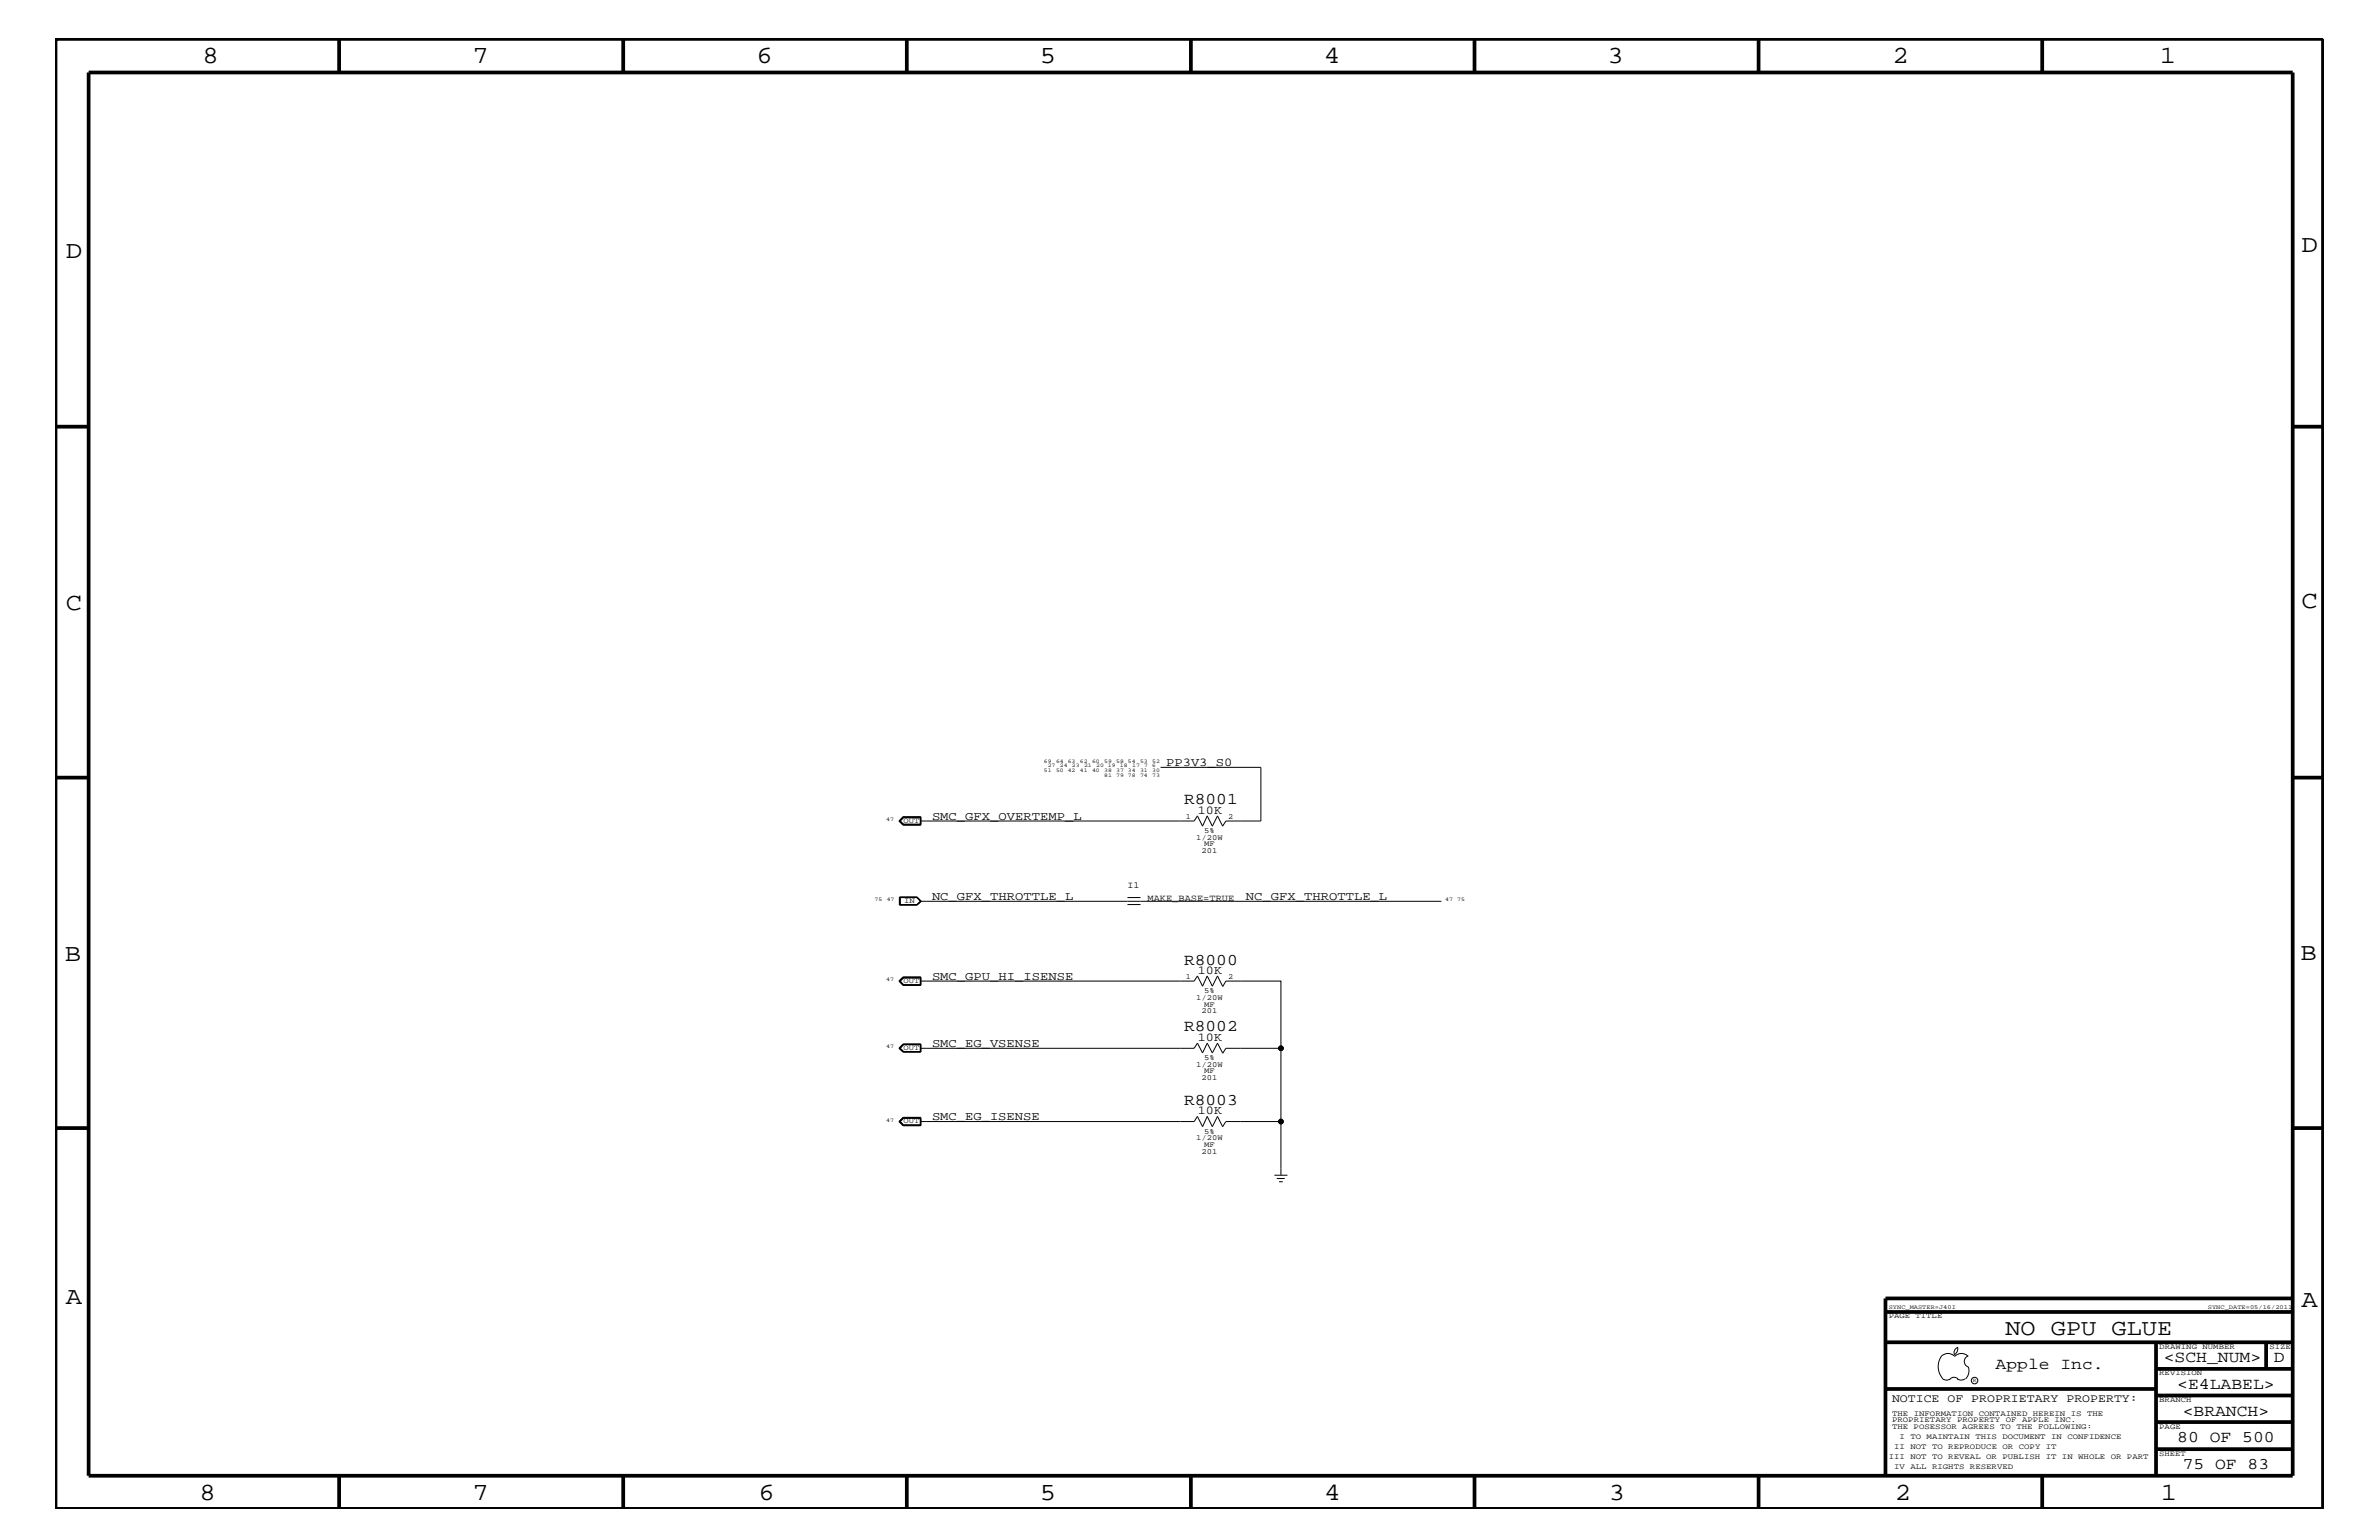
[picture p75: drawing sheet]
<svg xmlns="http://www.w3.org/2000/svg" width="432mm" height="279mm" viewBox="0 0 432 279" stroke-linecap="round" stroke-linejoin="round" font-family="sans-serif">
<defs><g id="words">
<g font-size="4.5">
<text x="36.7" y="11.5">8</text>
<text x="85.8" y="11.5">7</text>
<text x="137.3" y="11.5">6</text>
<text x="188.7" y="11.5">5</text>
<text x="240.3" y="11.5">4</text>
<text x="291.8" y="11.5">3</text>
<text x="343.5" y="11.5">2</text>
<text x="392" y="11.5">1</text>
<text x="11.9" y="46.8">D</text>
<text x="417.7" y="45.7">D</text>
<text x="11.9" y="110.6">C</text>
<text x="417.7" y="110.3">C</text>
<text x="11.8" y="174.3">B</text>
<text x="417.6" y="174.2">B</text>
<text x="11.9" y="236.7">A</text>
<text x="417.7" y="237.1">A</text>
<text x="36.2" y="272.1">8</text>
<text x="85.8" y="272.1">7</text>
<text x="137.7" y="272.1">6</text>
<text x="188.7" y="272.1">5</text>
<text x="240.4" y="272.1">4</text>
<text x="292" y="272.1">3</text>
<text x="343.9" y="272.1">2</text>
<text x="392.2" y="272.1">1</text>
</g>
<text font-size="4.1" x="364" y="242.3">NO GPU GLUE</text>
<g font-size="3">
<text x="214.9" y="145.9">R8001</text>
<text x="214.9" y="175">R8000</text>
<text x="214.9" y="187.1">R8002</text>
<text x="214.9" y="200.4">R8003</text>
<text x="362.2" y="248.4">Apple Inc.</text>
<text x="392.7" y="247.1">&lt;SCH_NUM&gt;</text>
<text x="395.2" y="252">&lt;E4LABEL&gt;</text>
<text x="412.7" y="247.1">D</text>
<text x="396.2" y="256.8">&lt;BRANCH&gt;</text>
<text x="395.2" y="261.6">80 OF 500</text>
<text x="396.2" y="266.6">75 OF 83</text>
</g>
<g font-size="2.2">
<text x="211.7" y="139">PP3V3_S0</text>
<text x="169.2" y="148.7">SMC_GFX_OVERTEMP_L</text>
<text x="217.4" y="147.6">10K</text>
<text x="169.2" y="163.3">NC_GFX_THROTTLE_L</text>
<text x="226.1" y="163.3">NC_GFX_THROTTLE_L</text>
<text x="169.2" y="177.7">SMC_GPU_HI_ISENSE</text>
<text x="217.4" y="176.7">10K</text>
<text x="169.2" y="189.9">SMC_EG_VSENSE</text>
<text x="217.4" y="188.8">10K</text>
<text x="169.2" y="203.2">SMC_EG_ISENSE</text>
<text x="217.4" y="202.1">10K</text>
</g>
<text font-size="2.1" x="343.4" y="254.4">NOTICE OF PROPRIETARY PROPERTY:</text>
<g font-size="1.7">
<text x="204.6" y="161.1">I1</text>
<text x="208.3" y="163.5">MAKE_BASE=TRUE</text>
</g>
<g font-size="1.4">
<text x="164" y="149.3">OUT</text>
<text x="215.2" y="148.5">1</text>
<text x="222.9" y="148.5">2</text>
<text x="217.1" y="152.3">1/20W</text>
<text x="218.1" y="154.7">201</text>
<text x="218.6" y="151.1">5%</text>
<text x="218.6" y="153.5">MF</text>
<text x="164.1" y="163.9">IN</text>
<text x="164" y="178.4">OUT</text>
<text x="215.2" y="177.7">1</text>
<text x="222.9" y="177.7">2</text>
<text x="217.1" y="181.4">1/20W</text>
<text x="218.1" y="183.8">201</text>
<text x="218.6" y="180.2">5%</text>
<text x="218.6" y="182.7">MF</text>
<text x="164" y="190.5">OUT</text>
<text x="217.1" y="193.6">1/20W</text>
<text x="218.1" y="195.9">201</text>
<text x="218.6" y="194.8">MF</text>
<text x="218.6" y="192.3">5%</text>
<text x="164" y="203.8">OUT</text>
<text x="217.1" y="206.9">1/20W</text>
<text x="218.1" y="209.3">201</text>
<text x="218.6" y="205.7">5%</text>
<text x="218.6" y="208.1">MF</text>
<text x="342.8" y="239.2">PAGE TITLE</text>
<text x="391.9" y="244.7">DRAWING NUMBER</text>
<text x="411.9" y="244.7">SIZE</text>
<text x="391.9" y="249.5">REVISION</text>
<text x="343.4" y="256.8">THE INFORMATION CONTAINED HEREIN IS THE</text>
<text x="391.9" y="254.4">BRANCH</text>
<text x="343.4" y="258">PROPRIETARY PROPERTY OF APPLE INC.</text>
<text x="343.4" y="259.3">THE POSESSOR AGREES TO THE FOLLOWING:</text>
<text x="343.8" y="262.9">II NOT TO REPRODUCE OR COPY IT</text>
<text x="344.8" y="261.1">I TO MAINTAIN THIS DOCUMENT IN CONFIDENCE</text>
<text x="391.9" y="259.3">PAGE</text>
<text x="342.8" y="264.7">III NOT TO REVEAL OR PUBLISH IT IN WHOLE OR PART</text>
<text x="343.8" y="266.6">IV ALL RIGHTS RESERVED</text>
<text x="391.9" y="264.1">SHEET</text>
</g>
<g font-size="1.1">
<text x="342.8" y="237.4">SYNC_MASTER=J40I</text>
<text x="400.7" y="237.4">SYNC_DATE=05/16/2011</text>
</g>
<g font-size="1">
<text x="189.5" y="138.4">69</text>
<text x="189.5" y="140.1">51</text>
<text x="190.2" y="139.2">27</text>
<text x="191.7" y="138.4">64 63</text>
<text x="191.7" y="140.1">50 42</text>
<text x="192.4" y="139.2">24</text>
<text x="194.6" y="139.2">23</text>
<text x="196" y="138.4">62</text>
<text x="196" y="140.1">41</text>
<text x="196.8" y="139.2">21</text>
<text x="198.2" y="138.4">60</text>
<text x="198.2" y="140.1">40</text>
<text x="199" y="139.2">20 19</text>
<text x="200.4" y="141">81</text>
<text x="200.4" y="140.1">38</text>
<text x="200.4" y="138.4">59</text>
<text x="202.6" y="138.4">58 54</text>
<text x="202.6" y="141">79 78</text>
<text x="202.6" y="140.1">37 34</text>
<text x="203.3" y="139.2">18</text>
<text x="205.5" y="139.2">17</text>
<text x="206.9" y="138.4">53</text>
<text x="206.9" y="141">74</text>
<text x="206.9" y="140.1">31</text>
<text x="207.7" y="139.2">7</text>
<text x="209.1" y="141">73</text>
<text x="209.1" y="138.4">52</text>
<text x="209.1" y="140.1">30</text>
<text x="209.1" y="139.2">6</text>
<text x="160.9" y="149">47</text>
<text x="158.7" y="163.5">75</text>
<text x="161" y="163.5">47</text>
<text x="262.3" y="163.5">47</text>
<text x="264.5" y="163.5">75</text>
<text x="160.9" y="178">47</text>
<text x="160.9" y="190.2">47</text>
<text x="160.9" y="203.5">47</text>
<text x="358.1" y="250.7">R</text>
</g>
</g></defs>
<g fill="none" stroke="#000" stroke-width=".18">
<path d="M210.7 139.2h18.2v9.8h-6.4l-.6 .9-.9-1.9-1 1.9-.9-1.9-.8 1.9-1-1.9-.6 1h-49.7M163.2 149l.7-.8h3.2v1.5h-3.2zM163.9 148.2l-.7 .8 .7 .6h3.2M164 148.3h3v1.2h-3l-.7-.5zM167 148.4h-3l-.6 .6 .6 .5M163.2 178l.7-.8h3.2v1.6h-3.2zM163.3 164.1h3.2M163.3 162.8h3.2M163.3 162.8v1.4M163.4 162.8v1.3M164 177.4l-.6 .6 .6 .7M164 177.4h3v1.3h-3"/>
<path d="M164 177.4l-.7 .6 .7 .7M166.5 162.8h-3.3v1.4h3.3M166.5 162.8l.7 .7-.7 .7M166.5 162.8l.6 .7M166.5 162.8l.5 .7M167 163.5h94.6M167 163.5l-.5 .6M167 178h49.7l.6-.9 1 1.8 .8-1.8 .9 1.8 1-1.8 .9 1.8M167.1 163.5l-.6 .6M167.1 163.5l-.6 .7M167.1 177.3h-3.2l-.7 .7 .7 .8M204.6 164.1h2.4"/>
<path d="M204.6 162.8h2.4M221.9 179l.6-1h10v12.2h-10l-.6 .9M163.9 189.4l-.7 .8 .7 .7M163.9 189.4h3.2v1.5h-3.2M164 189.5l-.6 .7 .6 .6M164 189.5l-.7 .7 .7 .6M164 189.5h3v1.3h-3M167 190.2h49.7l.6-.9 1 1.7 .8-1.7 .9 1.7 1-1.7 .9 1.7M232.5 190.2v13.3M163.2 203.5l.7-.8h3.2v1.5h-3.2zM164 202.8l-.7 .7 .7 .7M167 202.9h-3l-.6 .6 .6 .6h3"/>
<path d="M167 203.5h49.7l.6-.9 1 1.8 .8-1.8 .9 1.8 1-1.8 .9 1.8 .6-.9h10v9.7M167 202.8v1.4M167.1 202.8h-3.2l-.7 .7 .7 .7h3.2M231.3 213.2h2.4M231.7 213.8h1.5M232.2 214.4h.6M352.3 246.1a1.72 1.72 0 0 1 2.5 0 1.69 1.69 0 0 1 2.4 0M352.4 246a3.2 3.2 0 0 0 .4 4.3l.8 .1 .4-.2M354 250.2l.7-.3 .7 .3M355.2 250.2l.7 .2 .7-.2M355.3 244.4v.3a1.18 1.18 0 0 1-.6 1.1M355.4 244.4a.99 .99 0 0 0-.6 1.4"/>
<path d="M357.2 246a1.04 1.04 0 0 0-.7 1 1.04 1.04 0 0 0 .7 1M357.3 248l.1 .7a2.11 2.11 0 0 1-.6 1.5"/>
<circle cx="232.5" cy="190.2" r=".42"/>
<circle cx="232.5" cy="203.5" r=".42"/>
<circle cx="358.4" cy="250.5" r=".59"/>
</g>
<g fill="none" stroke="#000" stroke-width=".68" stroke-linecap="butt">
<path d="M10.1 7.1h411.5v266.7h-411.5zM16.1 13.2h400v254.5h-400zM61.6 7.1v6.1M113.1 7.1v6.1M164.6 7.1v6.1M216.2 7.1v6.1M267.6 7.1v6.1M319.2 7.1v6.1M370.7 7.1v6.1M10.1 77.4h6M416.1 77.4h5.5M10.1 141.1h6"/>
<path d="M416.1 141.1h5.5M10.1 204.7h6M416.1 204.7h5.5M342.2 238h73.9M416.1 235.6h-73.9v32.1M342.2 243.5h73.9M342.2 252h49.1M391.3 248.4h24.8M391.3 243.5v24.2M391.3 258h24.8M391.3 253.2h24.8M411.3 243.5v4.9"/>
<path d="M61.6 267.7v6.1M113.1 267.7v6.1M164.6 267.7v6.1M216.2 268v5.8M267.6 267.7v6.1M319.2 267.7v6.1M370.7 267.7v6.1M391.3 262.9h24.8"/>
</g>
<g fill="#000">
<circle cx="232.5" cy="190.2" r=".42"/>
<circle cx="232.5" cy="203.5" r=".42"/>
</g>
<use href="#words"/>
</svg>
